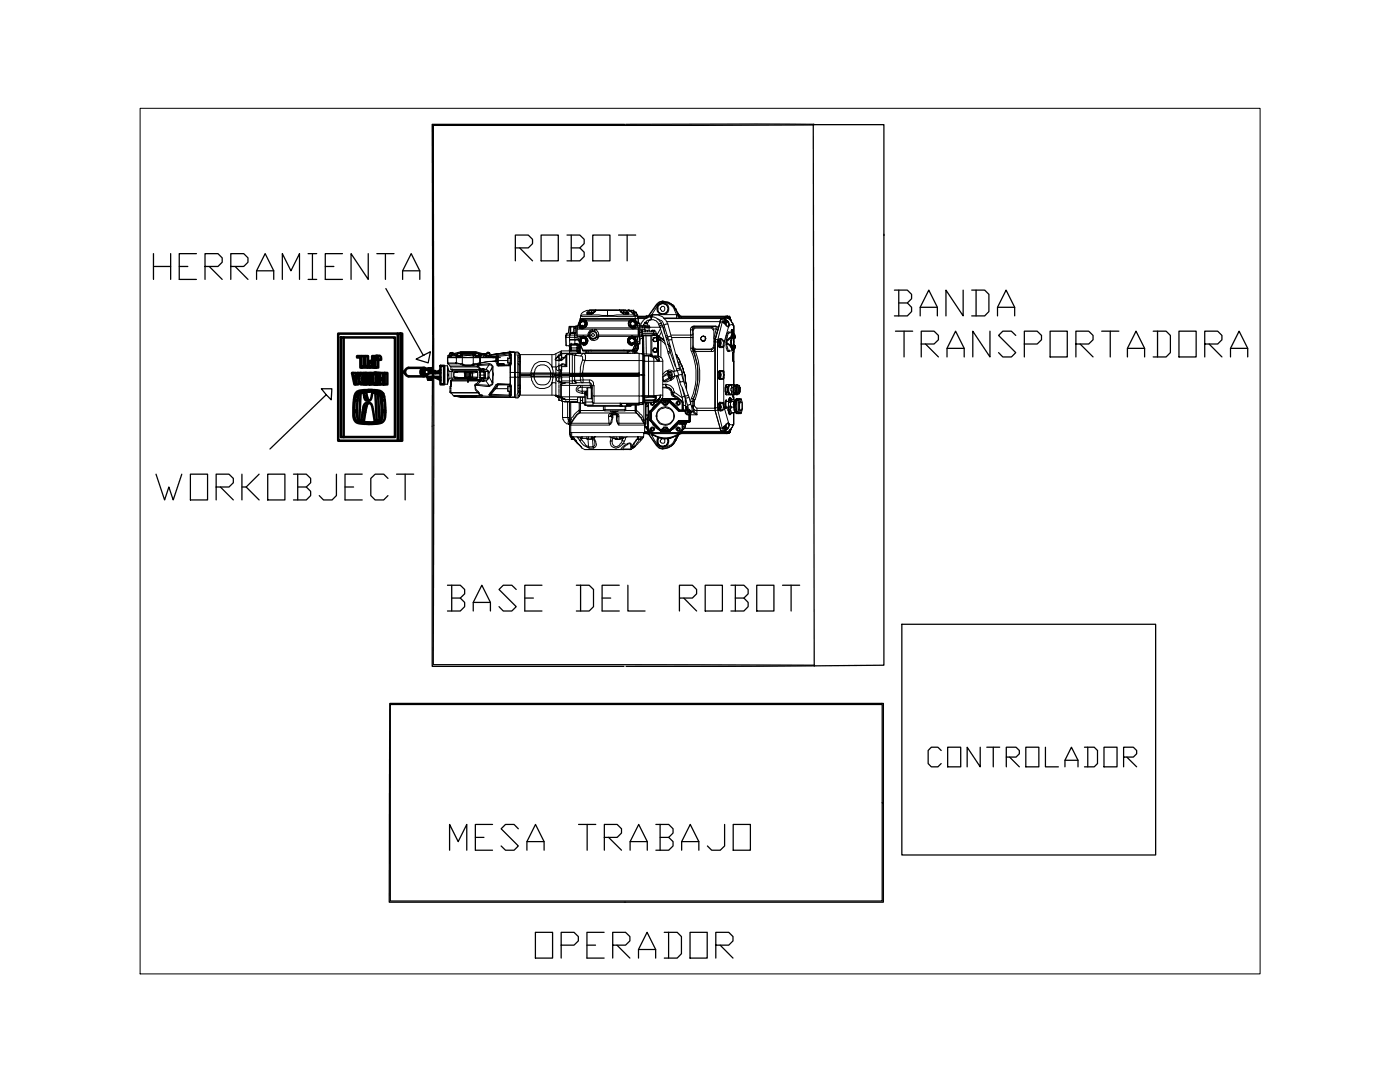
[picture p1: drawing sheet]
<svg xmlns="http://www.w3.org/2000/svg" width="279mm" height="216mm" viewBox="0 0 279 216" stroke-linecap="round" stroke-linejoin="round" font-family="sans-serif">
<defs><g id="words">
<g font-size="9.3">
<text x="102" y="53.3">ROBOT</text>
<text x="29.6" y="57.2">HERRAMIENTA</text>
</g>
<g font-size="8.8">
<text x="177.4" y="64.2">BANDA</text>
<text x="177.8" y="72.3">TRANSPORTADORA</text>
<text x="30.3" y="100.9">WORKOBJECT</text>
<text x="88.5" y="123.1">BASE DEL ROBOT</text>
<text x="88.9" y="170.7">MESA TRABAJO</text>
<text x="105.8" y="192.3">OPERADOR</text>
</g>
<text font-size="7.5" x="184.5" y="154.2">CONTROLADOR</text>
</g></defs>
<!-- layer: 0 -->
<path d="M86.5 25l.1 59.9-.1 47.7 76.1 .2-11.6 .1-26.1 .1M124.6 24.8h-38.3l.1 41.9 .1-41.7 75.8-.1 .2 108 13.9-.2v-85.8M124.9 24.8h37.5l-.1 .1M162.4 24.9h14v22M77 57.6l7.5 13.3M176.4 46.9h.1M65.1 78.8l1 1 .1-2.2h-2.1l1 1.2-11.2 10.8M83 71.7l2.9-1.5-.5 2.2zM86.4 66.7l-.1 66.3h38.2M180 124.6h50.6v46h-50.6zM77.8 140.4h98.5v39.6h-98.6zM77.9 140.6h98.2v39.2h-98.2z" fill="none" stroke="#000" stroke-width=".25"/>
<g fill="none" stroke="#000" stroke-width=".2">
<path d="M88.6 73v3.7h.7M89.3 73v3.7l.3-1.1 .8-.1M89.3 71.4v.8l.1 .4h.1h-.1h2.3l.6 .2M89.3 73.6l.2 .3-.1 .1zM89.3 76.7h.1M89.3 71.9h.1M89.4 74.6l.1 .1-.1 .3zM89.4 75.6l.1 .1-.2 .3zM89.4 72.4h1.7h-.1h.1v.2M89.5 72.6l.5 .6v.6h5.7M89.6 70.9l.2-.1-.4 .1-.1 .5h6.4v1.2h-.2l.2 .1-.5 .3v.2h-5.2M89.6 73.9v1.8"/>
<path d="M89.7 70.9l-.1 .2 .1-.2M89.7 70.9l-.1 .1v-.1M89.8 70.9l-.1 .1M89.8 70.6h.1M89.8 70.9h-.2h.1v.1h.3M89.8 70.5h.6zM89.8 78.2l.2 .2-.2-.2M89.8 70.6h.2M89.8 77.5h.2M90 76.9v.2l-.2 .1h.2v-.2v.2h-.2v.8M90 78h-.2v.3h.2l.6 .7 2.2 .3M90 70.5h.3z"/>
<path d="M90 75.9v1zM90 73.7h5.8l-.6-.5 .1-.2 .6 .5-.1 .3M90 74.1v1.4M90 73.8h5.9l.3 .3M90 78.4h5.5l.2 .4 .3 .2h-5.5M90 76h3.3M90.1 70.9h.1M90.2 70.5h.1M90.2 70.9l-.2 .1 .1-.1M90.3 73.8h.1M90.3 75.8h.1M90.3 70.6h.2v.2l.1-.1"/>
<path d="M90.3 73.8l.2 .6-.2 1.4M90.4 74.1h-.8l-.3-1.1h-.7v3.7M90.5 70.6h.1M90.5 70.6h.3v.1l-.6 .2h.8l.3-.2M90.6 74.3h.2v-.2h2.2h-.2v.2zM90.8 74.1l.5 .2h-.1M90.8 75.3v.2l.5-.1-.1-.1M90.8 70.7l-.7 .2-.1 .2 .1-.2h-.4l.1-.3h.7l1.2-.3h3.5l1.7 .5-1.4-.1M90.8 75.3l2.2 .2h-2.2v.1M91.1 70.9v.2h-.1l.1-.2v.5M91.1 71.2v-.1l1.2-.1v1.6l-1.2-.2v-1h-.1M91.1 70.8v.1h-.1"/>
<path d="M91.1 70.9h-.3l.2 .1h-1.6M91.1 70.9h.1M91.2 70.9l-.1 .1M91.3 70.9l-.2 .1h.8h-.6M91.3 70.6h.1M91.3 70.5h.7zM91.3 70.6h1v.1M91.3 70.9h-.2M91.4 70.5h.3zM91.4 75.4h1.6M91.5 70.6h-.2v.3h-.1h.7M91.5 70.5l6.2 .1h-7.2"/>
<path d="M91.7 79.1h3.4M91.9 70.6h.1v.3l.2 .1 .1-.2M91.9 70.3h3.2h-3.2M92 70.6h.1M92 70.9v.1M92 70.7l.2 .1h-.2M92 79.3h.1M92.2 70.8l-.5 .3 .2-.1M92.2 79.3h10.5M92.2 70.9h.1M92.2 70.8h.1M92.3 70.8h2.3h-.2h.2h-.2v.2l-1-.1-1.1 .1z"/>
<path d="M92.8 74.5v.9l.2-.1M92.8 74.3v1.1M92.8 74.3h.1M92.8 75.4h.1M92.8 74.3h.2v.1M92.9 74.3v1M92.9 74.3v1.1M93 74.3h-.2l-.2 .2M93 75.2l.1 .1M93.1 74.3l-.1 1.1h-.2M93.3 74.1h-.3l.3 .2v1l-.3 .2h.3M93.3 75.5h.1"/>
<path d="M93.3 75.6h-2.5l-.2-.3h.2h-.2v-.3v-.7l.2-.2h4.5v1.4l-1.8 .1v.2h2.3l-5.8 .1M93.5 75.6l-.2-.1v.3h.2v.5h-.2v-.5h-3.3M93.5 76h2.3h-.1l-.5 .5-.4 .2v.2a1.46 1.46 0 0 0 .5 1.4h-5.3v-1.3M93.5 75.5h.1M93.5 74.1v.2h.2M93.7 75.3h.2v.1h.1l-.1-.2h.3l.1 .2v-.2l.8 .1M94 79.3h8.8M94 75.4l-.5 .1v-.2l.2 .2h1.4v.1M94 74.3l-.3 .1v.8h.2v-.8h.3l.1-.1v.1l.8-.1M94 75.4h.1M94.2 74.4h.1v.8h-.1zM94.4 70.7h.2l.2 .3v-.1"/>
<path d="M94.6 72.8a3.6 3.6 0 0 1-2.3 0v-.2a2.54 2.54 0 0 0 2.1 0l.2 .2 .9-.2-.3 .4h-5.4M94.6 70.9h.1M94.8 70.9h.7v.1zM94.8 70.6h.1M94.8 70.9h.1M94.8 70.7l-.2 .1h.2M94.8 70.9v.1M94.9 79.2l-2.9 .1-1.4-.3h1.1l.3 .3h.3M95.1 70.5h.1M95.1 70.6h-.3v.3l-.4-.1 .2-.2h.9M95.1 74.1l-.8 .2-.6-.2v.3l.3-.1-.3 .1v.8h.2v.2l1.2 .1v-.2l.2 .1M95.2 79l-.3 .2h-2.9"/>
<path d="M95.3 70.5h-.2h.2M95.3 74.3h-.2v-.2h-1.8v.2h.2v1h-.2v.2M95.3 72.9l2.3-.1-.6 .9 .5 .4h-.2l.1 .3h.2l-.1-.3M95.4 70.6h.1v.3M95.4 70.5h-.1h.1M95.5 70.9h.2l-.8 .1h.2M95.5 70.5h-.6h.6M95.5 78.2l-.2 .1 .4 .1M95.5 71.4v-.3l-1.1-.1v1.6l1.5-.2v-1M95.5 71h.2M95.7 74.3v-.2h.2v.2h-.2v1.2h.2M95.7 74.8h1.1v.6l-.3 .1 .1 .5"/>
<path d="M95.7 73.8h.1M95.7 72.6l.1 .1h-.1M95.7 71.4h3.5v.2v-.2M95.7 70.9h.1v.2zM95.8 70.9l.2 .1h-.5M95.8 70.9v-.1h.8v.2l1 .1v.3M95.8 70.8l-.3 .1M95.8 75.8l.1 .3M95.9 70.8l.1 .1v.1h-.1h.7v.4h-7.2v1l-.1-.2M95.9 74.1l.9 .2M95.9 73.5l.1 .2 .2-.2h.4v.2l.6 .1 .1 .3h-.5v.7M96 73.7l-.1 .1 .3 .2"/>
<path d="M96.2 75.6l-.3 .2h.1v.2M96.2 75.5l.1 .5h.2l.1-.5M96.2 75.6v.1l-.5 .1M96.2 75.6h.1M96.2 74h.1M96.2 79h.1M96.2 74.1h.6h-.3v-.3l.1 .3 .2 .2v1.2h-.9l.7-.1v-1.1h-.7v1.1h-.2M96.2 78.8l-.2 .2h.2h-5.6M96.6 71.4h1.3v-.3v.3h2M96.6 70.8l.2 .1M96.6 73.8v-.1l.2 .4h-.2M96.6 73.6v.2l-.2-.2-.2 .2v.3h-.5h.6"/>
<path d="M96.8 70.8l.1 .1M96.8 74.1v1.4h.5l-.1 .3-.6 .3-.6-.1a1.55 1.55 0 0 1-1.2 .8v.1M96.8 75.4h.1M96.8 74.3h.1M96.8 75.4v.5l-.2 .1v-.2M96.8 70.9v-.1h.3h-1.4h.2l-.2 .1M96.9 70.9l-.1 .1v-.1h.3M96.9 70.8h.1M97 70.9h.1M97 70.8h.1h-.1M97.1 70.9h.1M97.1 70.6h.1"/>
<path d="M97.1 70.6h.6M97.2 70.5h.5h-.4M97.2 70.5h.5zM97.3 70.6h-.2v.3h-.3h.1l.1 .2v-.2l.9 .1-.2-.2 .2 .3-.1-.2h-.7M97.3 70.5h.1M97.4 74.4v.8l.2 .1-.1 .3-.5 .4 .6 .9-2.5-.2v-.1M97.4 75.2l-.1 .3 .2 .1M97.5 70.5h.1M97.6 71l.3 .1v-.2v.1M97.6 72.6v.2l.5 .2 .1 .3 .2-.1M97.7 70.6l.1 .3M97.7 70.5h-.5h.5"/>
<path d="M97.7 70.6h.1M97.8 70.9l.1 .1zM97.9 71h.1M97.9 71.1h.1M98.1 70.8l3.6-.5-3.6 .5v.6h1.1M98.1 71.1h1.2zM98.4 71.4h.3h-.3M98.4 76.4l-.2-.1 .1-.7-.1-2.3-.6 1.1v.8l.6 1.1a.54 .54 0 0 1-.6 .6v.2M98.6 71.1v.3M98.7 77.5l.2 .1-.9 1.1 3.6 .1v.2M98.9 72.1v-.2l-3.2 .5h.2M98.9 71.4l.1 .5"/>
<path d="M99 71l.2 .1 .1 1.5 .1 .2h2.2v-.4M99 71.1l.4-.2 2.4-.3v-.3v.3h.2l.1 .2v1.8l-.3 .4h-2.3h-.3l-.2-.9h-1.4l-1.7 .3-.1 .3 1.8-.1h.3l.5 .4 .1 1.8-.1 1.6-.2 .4a1.05 1.05 0 0 1-1.1 .3l-2.3-.2 .1 .7 .6 .6a.83 .83 0 0 0 .7 .6l.1 .2M99.2 72.6h.1M99.2 76.9l-1.6 1.9 1.4-2.1 .3-.1 2.5 .1 .3 .3v1.8l-.3 .2v.3v-.3h-4l-.1-.2M99.2 71.2h.1M99.2 76.8l.2 .1-.5 .7h2.4M99.2 71.2v-.1v.1M99.3 76.8l-1.5 1.7-.1 .3 .3-.1v.3M99.3 71.1l-.1 .1M99.4 76.6v.2l2.2-.1h-2.6M99.4 70.9l.1 .2h-.2l-.1 .2M99.5 72.8h.1z"/>
<path d="M99.6 72.8h.1M99.6 72.7l1.1 .1zM99.7 72.6h.9h-.9M99.8 72.6h.5h-.5M100.6 72.8h.1M100.6 72.7h.1M101.3 78.1h.1M101.3 77.2h.1M101.3 72.4h.1M101.3 71.5h.1M101.3 71.9h-1.8l-.2 .2M101.3 71.5v.9"/>
<path d="M101.3 77.2v.9M101.6 77.2v-.4h.1l.2 1.1-.1 .3v-.1M101.6 76.7l.1 .1 .1-.1v1.5M101.6 70.6v.3l-2.1 .2 .1 1.8-.3-.2-.1-1.4v.5v-.2l-.2 .5h.2v-.3M101.6 71.5v-.7l.2-.2v.9M101.7 76.8h.1M101.7 72.8h.1M101.7 70.3h.1M101.8 71.5v1.5l-.1-.2-.1 .2M101.8 77h.1M101.8 72.6h.1M101.8 79.3h.1"/>
<path d="M101.8 70.3h.1M101.8 75.3v1.4v-1.4M101.8 74.3v-1.3v1.3M101.8 78.2v.5l.3 .1M101.8 79h.1M101.8 70.6h.1M101.8 74.3v1M102.1 70.8l-.3 .1v.5M102.1 72.6h-.3l.1-.8-.1-.4v.1h-.5v.9h.5v.3l-.2 .1v.1h-2.1v.1M102.1 77.1l-.3-.1v.2h-.5v.9h.5v.9l-.2-.2v-.7M102.7 70.3h-1h1v9l-6.4-.3h-4.6M102.8 70.3h-1l-3.7 .6"/>
<path d="M103.2 70.3l.1 2.3 .3 .1v2.6h.1v-1M103.3 72.6v1.7h-.5v-4h.6l.4 .6v6.5l-.1-.6M103.3 77v-1.7h.3v2.2l.2 .1-.2 .3 .1 .3-.1 .1v-.8l.2-.1M103.6 71.2l.1 3.1h-.4v1h-1.5v-1h1v5.1h.6l.2-.4v-.2M103.6 70.6v.3M103.6 71.2l.2 .2zM103.6 71.3l.1 .1-.1 .2 .2 .5h-.2l.2 .1v-.1M103.6 78.3v.1M103.7 75.3v1.5l-.4 .2-.1 2.4M103.8 74.9v3.9h6.8l.9 .6-.5-.4M103.8 78.2h-.2v.2v-.2h.2v.6l-.2 .2v-.6M103.8 71.4h.1"/>
<path d="M103.8 77.6v-.2v.8M103.8 74.8v.1h2.1l.4 .2h3.6a1.53 1.53 0 0 1-1.3 1.7 1.6 1.6 0 0 1-2-1.6h-2.8M103.8 74.4v.3l2.3-.1v.4M103.8 74.7v.1h6.1v.3l1.8-.2M103.8 71l-.2-.1v.3M103.8 78.5l-.2 .3M103.8 71.4v.1M103.8 77.6h.1M103.8 72.2l-.1 .6M103.8 71.6v.1M103.8 77.9v.1M105.7 74.7v.2"/>
<path d="M106 75a2.44 2.44 0 0 0 1.7 2.5 2.05 2.05 0 0 0 2.5-1.1v2.4M106.4 74.5v.6M107.2 73.2a1.6 1.6 0 0 1 2.3 .1l.2 .2 .2 .9h-3.3l.2-.6zM109.9 74.5l1.8 .2M109.9 74.5h-3.6l-.2 .1M110.2 70.8v2.4a2.23 2.23 0 0 0-2.6-1 2.23 2.23 0 0 0-1.6 2.2h.6v.8h3.8l-.2 1.2h.6l.1 .1M110.3 74.5v.6M110.4 75v.2h.5v3.6l1.1 .6-.2-.3v-2.3M110.6 74.6v.4M110.8 74.9l.1 .3h.6M110.9 70.6l-.1 1.2 .9 .1 .2-.1v-.2M110.9 73.2h-.7l.2 .8v.6"/>
<path d="M110.9 79l-.1-.2 .7 .5M111 78.8l1 .6-.1-.1M111.4 71.9h-.1M111.5 79.9h.1M111.5 70.9h.1M111.5 73h.1M111.5 76.1h.1M111.5 71.1l-.1 .2v-.2h-.1l-.3 .4M111.5 71.3h-.1a.47 .47 0 0 0-.5 .5l.1 .1M111.5 70.9v.5M111.5 71.5v.7M111.5 72.4v.7"/>
<path d="M111.5 73.3v.7M111.5 74.2v.7M111.5 75v.7M111.5 75.9v.7M111.5 76.8v.7M111.5 77.7v.7M111.5 78.5v.7M111.5 79.4v.5M111.5 70.9l-.2 .2M111.7 79.2h-.2v.7h.6M111.7 79.2h.1M111.7 71.6l.1 .3"/>
<path d="M111.7 74.9v.2M111.8 75.1l-.3 .1a.48 .48 0 0 0-.5 .5 .48 .48 0 0 0 .5 .5l.3 .2M111.8 70.6h.3l-.2 .3M111.8 70.1v.6h.1l-.2 .2M111.8 74l-.1 .4h-.8v-2.5h1.1l.8-.5 .1-.3-.1-.1 .3-.2h1.1v3.7h-.5M111.9 79.4h.1v.5M111.9 70.7h.1M111.9 72.8l.3-.2-.1 .1 .7 .2 .1-.1 .2 .4-.3-.3M111.9 74h-.1a.54 .54 0 0 1-.6-.2 .54 .54 0 0 1 0-.6l.9-.5v1.3h-.2v.4l-.2 .3v.2v-.1h-1.8v-.4h1l-.1 .3M111.9 71.8l-.1 .1h.3M111.9 79.3h.1M112 75.4l.1 .8"/>
<path d="M112 70.9h-.5v.7h.5M112 73h-.5v.8h.5M112 70v.5h1.7v-.5h1.4M112 74v.4h-.3v.3M112 79.4h.1M112.1 75.4h-.6v.7h.5M112.1 76h2.1v.5l3.6-.1 .4 .5-.1 .7M112.1 70.8v.8M112.1 72.9v.9M112.1 76.4h.1M112.1 79.6l.8 .1h2.4M112.1 70.6l-.3 .3 .1-.1"/>
<path d="M112.1 71.3h.5l-.6 .5M112.1 79.4h.1M112.1 79.6h.5M112.2 72.6l.7 .2v-1.7l.2-.3v2.4h-1M112.8 71l-.2 .3 .2 .1M112.9 67.3h.1M112.9 67.3l.1 1.7M113 69h.1M113.1 66.9v-.4h-.1l-.1 .8 .1-.4h.7v.9h1h-1v1.2M113.6 69l.1 .2M113.7 66.9v-.5h.1l-.1 .9M113.7 69.9v.1"/>
<path d="M113.7 69h.1M113.7 69.9h.1M113.7 69.4h.1M113.7 75.2h-1.6v1.2l-.1 .1-.2-.1h.2M113.7 70.6h-1.6v1.2l-.2 .1M113.7 75v5.2h1.6h-1.4l-.1 4M113.7 70.5h.1M113.7 74.7h.1M113.7 69.8l-.1 .2h.1M113.7 67.3h.1M113.7 74.4h-1.7v.7M113.7 76.4h-1.6l.1 .1h-.2l-.2 .3h.2v2.4l-.2-.1"/>
<path d="M113.7 75.1l1-.1-3-.1 .1 .2h.3v.1M113.7 74.6h1M113.7 74.9h.5h-.5M113.7 65.1l-.1 .1M113.7 76.5h.5M113.7 66.9h1v-.5h.1l-.1 .9h-1.8l.1 1.7h.7v.4M113.7 68.9h.1M113.7 69.9h.1h-.1M113.8 68.7h.2h-.1M114 66.4h-.2v-1.2l.2-.1h-.4l-.1 1.3-.4 .1M114 68.7h.1M114.2 70.5v.3l.5 .1v3.7h1.1"/>
<path d="M114.2 74.5h.5v.1h-.5zM114.2 74.7h1.6h-1.2v.2h1.2h-1.6zM114.6 65.1v.1l.7-.1M114.6 65.5v-.3h-.7v1.2M114.7 75v-.1h-.5v1.1l.5-.1 .1 .4 .3 .1-.3-.1-.1-.4M114.8 65.5h-.2l-.2 .9h-.4v.1l.7-.1 .1-1.3h.1l-1.3 .1-.1 1.2M115 68.7h.2v.2l.3-.1-.2-.1 .2 .7h-.2h.4v-.4h-.4v-.3l.2 .3M115 76.4h.1M115.1 66.9h-.4v.4M115.1 70h.1M115.2 70.5h-1.5v4.2M115.2 65.6v2.1l.3 .2 .8 2.1h.4"/>
<path d="M115.2 67.3h-.5v.5h.6h-.6v.9h.4h-1.1h1.3h-.2l.2 .1v1.1M115.2 65.2h-.3v1.2h-.2M115.2 69.9h.1v.1h-.1zM115.2 65.7h3.5l-.3 .4M115.3 65l-.5 .1M115.3 70.1l-.2-.1 .4 .5h-1.8M115.3 67.1h.9h-.5l.1 .5a.93 .93 0 0 0 .6 1.2v.2a.92 .92 0 0 0 .8-1.5l-.5-.4h-.3l1.1 .1a1.05 1.05 0 0 0 1 .7 1.05 1.05 0 0 0 1-.8h6.6l-.7 .3-.2 .2v.8l.6 .5 .3 .1 .1-.1a1.02 1.02 0 0 0 .6-1.4M115.3 68.7l.5 .1v1.6h-.2v-.1v.2h.2h-.2l.2-.2M115.3 69.4h.2l-.2 .6h-1.5l-.1-.1v.1a3.7 3.7 0 0 0-3.1 .8h-6.8v3.6h2.2v.2M115.3 68.9h.1M115.5 69.4h-1.7v-.5h.2v-.2l-.3 .2 .1-.2-.1 .3v.9v-.5h.1v.5h1.4v-1h-1.2v1.1h-.2v-.1l.2 .1M115.5 70.3h.1l-.1-.4 .1 .6h.2l-.2-.1"/>
<path d="M115.5 69h.1M115.5 68.9h.1M115.5 70.5h.1h-.1M115.5 70.1h.1M115.6 70.4h.1M115.6 68.7l-.1 .2h.2l-.1-.2 .2 .2M115.6 70.3h.1M115.7 69l.1-.1v1.4h-.1v-.4h-.4v.1l.3 .4-.3-.1M115.7 69.9h.1M115.7 69h.1M115.7 65.2v.2h.6l-.6 .1M115.8 69.4h.1"/>
<path d="M115.8 69.4h-.1v.5M115.8 67.3h.4a.7 .7 0 0 1 .8 .2 .7 .7 0 0 1 0 .9l-.2 .2h-.6l-.4-.3v-.8l.4-.2M115.8 67.1l.6 .1a.77 .77 0 0 1 .9 .6 .77 .77 0 0 1-.6 .9l-.3 .1v-.2M115.8 64l-.2 .6M115.8 75l-1.1 .1M115.8 64.2h.1M115.8 64h.1M115.8 64v.2v-.2l.4-.2zM115.8 63.6h.1M115.8 69h.1M115.8 79.3h-.5v1h.5v1.6l-.2 .5a4.9 4.9 0 0 0-1.7 2l-.1-.2-.1 .6 .1-.3h.2l-.1 .3h-.2v-4.6v6.1M115.8 79.4v.7l.1-.2h.4"/>
<path d="M115.8 63.8l.6-.1 .6 .3 .1 .9-.4 .4v.1a1.03 1.03 0 0 0 .3-1.4h8.5a.94 .94 0 0 0 .4 1.4v-.1M115.8 67.5v.8l.2 .3 .4 .1M115.8 65.1v.3M115.8 67.6v.5l.4 .5M115.8 67.5h.1M115.8 79.7l.1 .2M115.9 79.3l-.1 .1 .1-.1h.4v.1M115.9 64.2l.5-.2a.66 .66 0 0 1 .3 1.1l-.4 .1-.5-.2zM115.9 64.3h.1M115.9 64.8v-.5l-.1 .3 .1 .3 .4 .2h-.3l-.1-.2M115.9 71l.3-.4 .2-.1 .4 .4-.1 1-.4-.1a5.5 5.5 0 0 0-.5 2.7h-1.1M115.9 62.9l.4-.1 3.8 .1 6.2-.1 .9 .1 .1 .7"/>
<path d="M116 67.7v.4l-.1-.1zM116 68.2l.4 .3h-.2zM116 64.2h.3l-.4 .1zM116 67.7h.1M116 65.2h-.3l.1-.1-.2-.5-.3 .8M116 68.1v.1M116.1 67.5l.6-.1a.71 .71 0 0 1 .1 1l-.4 .2-.3-.2-.3-.4zM116.1 63.9l-.2 .1a.7 .7 0 0 0-.1 1.1M116.2 78.5a1 1 0 0 1-1.2-.9l.5-.6 .3-.1 .1 .4-.6 .2v.2v.2l.9 .2v.4h.5l.1 2.3h1.4l.2-.3M116.2 67.5l-.2 .2a.46 .46 0 0 1 .4-.2 .46 .46 0 0 1 .4 .2l-.1-.2zM116.2 76.9v.4h-.3M116.2 63.8v.1l.2-.1 .4 .2 .3 .3v.6l-.5 .5h-.3v-.1"/>
<path d="M116.2 63.9h.1M116.3 71.8l-.1-.7-1.5-.2v-.1l.5-.3h12.4v4h-11.8v.2h.5l-.6 .1 .1 .1h.5v-.2h11.3h-11.3v-.2l-.5 .1v-.1M116.3 65.1h.1M116.3 64.2h.3l.1 .1zM116.3 63.9h.1M116.3 75l-.5 .1 .5-.1 .1 .8h1.2a.82 .82 0 0 1 .8 1l.2 2.2h-.4M116.3 74.5h.1M116.3 76.4h-.2l-.3-.5h-1.1v-.8h1.1v.8l.6-.1v.6M116.3 63.7l.5 .3 .2 .2M116.3 67.2h-.5v.3M116.3 75.1h11.3M116.4 68.8l.3-.2v.2h-.3v.2"/>
<path d="M116.4 67v.2M116.4 68.5l.4-.3-.1 .3zM116.4 68.5h.1M116.4 67.2h.1M116.6 67.2l-.2-.2-.2 .1a.93 .93 0 0 1 .9 .5 .93 .93 0 0 1-.1 1l-.3 .1v.2M116.7 70.5h9.2M116.7 78.5v-.3h.4v.6M116.7 65.3v.1l-.5 .1v.1M116.7 79.3h-.4v.4M116.7 79.2h-4.7l.9 .5-.9-.3 .1 .7h1.6M116.7 64.8l.1-.2-.1-.3v.6l-.1 .2h-.3h.3l.1-.2M116.7 64.3h.1"/>
<path d="M116.8 78.2l.1 .6-.2-.2zM116.8 67.7l.2 .3-.2 .1zM116.8 67.7h.1M116.8 68.1v.1M116.8 78.2v.5M116.9 78.7v2.1M116.9 78.6h.1M116.9 78.3h.1M116.9 70v.5M116.9 78.2h.1M117.1 70l-.1 .5M117.2 77.9l-.1 .3h-.1v.6l.2 .2"/>
<path d="M117.2 77.5l.1-.1h.7v2.2h-.7l-.1-.2zM117.2 62.3l.6-.4h1.1l-.3 .3 .3-.3-.5 .6-.3 .2h-1zM117.2 62.3l1 .1v.2M117.2 68a.5 .5 0 0 1-.5 .6M117.2 62.7h.1M117.3 70.5v-.5h7.9v.4a.88 .88 0 0 1 1.3-.3h.3l-.6 .4M117.3 77.4v2.2M117.3 70.4h7.9M117.6 61.9h7.4M117.6 62.7v-.3h.6h-.1l.1 .3M117.6 62.5h.1M117.6 67.1a.78 .78 0 0 0 1.1 .5l.3-.2 .3 .1"/>
<path d="M117.6 62.4h.1M117.6 66.9h.2v.4l.6 .2a.69 .69 0 0 0 .6-.9 .69 .69 0 0 0-1.2-.2v.5M117.6 75.8v.6M117.8 76.4v.5h-5.8l.2-.3 .7-.2-.8 .1M117.8 62.4v.3M117.9 70h.1M117.9 77.4v-.1h-1.7v.8h.9M118 79.4h.1M118 70h.1M118 78h.1M118.1 77.6h.1M118.1 78.1v1.5h.1l-.1-.4"/>
<path d="M118.1 61.9l-.1 .4M118.1 77.4v.5M118.2 77.5l-.1 1.5M118.2 77.3l-.1 .1h.1M118.2 66.6h.2l.3 .3-.3 .2h-.2l-.1-.2zM118.2 77l-.4-.1v.2l.3 .2M118.2 61.9h-.1v.4M118.2 66.1v-.4l-.6 .3-.3 .6 .2 .3M118.2 62.5h.1M118.6 62.3l-1 .1M118.6 62.4h-.2M118.7 62.2l-.6 .5h-.9l.4-.2-.4-.1"/>
<path d="M118.7 62.3l-.3 .1M118.9 65.8l-.3 .3a1.01 1.01 0 0 0-1.1 .8l.1 .2h-.3v-.2h-2.1M118.9 61.9h.1M118.9 61.9h-1.7a1.56 1.56 0 0 0-1.4 1.9v.4M119.2 66.9h8.2M119.5 61.9h3.5M121.2 61.9v1.2M123.6 61.9h1.8M123.6 61.9h.2l.2 .4 1 .1h-.2v.3M123.6 61.9h.1M123.7 61.9l.3 .3M123.9 62.2l.6 .5h.9l-.4-.2 .4-.1"/>
<path d="M123.9 62.3l.2 .1M124.3 62.4l.1 .2M124.3 62.5h.1M124.4 62.4h.1M124.4 62.4h.4M124.5 61.9h-.1h.1M124.5 62.3v-.4h-.9l.5 .5M124.5 62.4v.3M124.5 70h.1M124.5 62.3v-.4l.6 .2a.41 .41 0 0 1 .3 .6h-.9l-.5-.3M124.9 61.9h-7.3h7.3M125 62.4h.1"/>
<path d="M125 62.5h.1M125.4 61.9h.1M125.4 62.3l-.4 .1v.3M125.4 62.7h.1M125.4 61.9l.9 .8 .2-.1M125.5 61.9h.1M125.5 64.2l-.1 .1a1.12 1.12 0 0 0 1.5 1.1v.1M125.6 67.6l.5-.2 .5 .2 .2 .2a.72 .72 0 0 1-.9 .8l-.4-.5zM125.6 61.9h.3M125.6 67.6a.65 .65 0 0 1 1 .5l-.1-.5M125.8 61.9h-.4l.4 .2 .1-.2M125.8 64.3l.2-.1a.48 .48 0 0 0-.1 .7 .48 .48 0 0 0 .6 .1h-.6z"/>
<path d="M125.8 67.6l-.2 .4 .3 .4-.3-.2v-.2M125.9 68.4h.1M125.9 63.9v-.1l-.4 .2v.2l.1-.2 .4-.2 .3 .1v-.1v.1M125.9 68.7h.1M125.9 67.5h.1M126 64.2h.1M126.1 65.1h.1M126.1 67.2h.1M126.2 68.7v.1l-.3-.2 .2 .4M126.3 63.9h.1M126.3 67.2h-.2a.71 .71 0 0 0-.7 .5v.7l.5 .5M126.3 63.7a.88 .88 0 0 0-.7 1.4l.4 .3h.8v-.3l-.5 .2a.63 .63 0 0 1-.8-.5v-.5a.82 .82 0 0 1 1.5 0v.5l-.2 .3 .2-.2v-.6l-.2-.3"/>
<path d="M126.3 65.3v.3M126.3 68.6l-.1 .1 .1 .1M126.3 67l-.2 .2M126.3 61.9l.2 .2v.5h-.2l-.4-.5h-.1M126.3 68.4l.3-.3-.5 .5-.2-.2 .4 .1M126.3 67.6a.48 .48 0 0 0-.7 .3M126.3 67.3h.5v.2M126.3 68.6h.1M126.3 63.8v.1M126.3 69.9l.3-.1-.3 .2M126.3 69.8a.62 .62 0 0 0 .5-.8h.1v.4l-.4 .4h.1M126.5 62.1l.5 .3v.3h.2l.2 1.8"/>
<path d="M126.5 62.1v-.2h-.6v.2h.6v.6v-.1l.3 .1M126.5 62.6h.1M126.5 62.5l.3 .6v.5M126.5 64.2l-.3-.2-.2 .2 .8 .1v.5l-.3 .2 .3-.2v-.3l-.3-.3M126.5 63.9l.3 .1v.2v-.2l-.5-.2 .2 .1a.78 .78 0 0 1 .3 1.2M126.5 62.1h.1M126.5 63.9h.1M126.5 65h.1M126.5 62.4h.1M126.5 62.4l.3 .3-.3-.1M126.6 62.9h.1M126.6 68.1h.1"/>
<path d="M126.8 64.5h.1M126.8 70.4h.1M126.8 68.9v.3M126.8 64.2v-.6h-11v.3l-.7 1.7M126.8 65.1h.1M126.8 67.7v-.2a.75 .75 0 0 0-.9-.3 .75 .75 0 0 0-.5 .8M126.8 63.8h-10.1v.1M126.8 64.2h.1M126.8 64h.1M126.8 67.7h.1M126.9 67.3l-.1-.1h-.5l.6-.1-.1 .5a.77 .77 0 0 1-.5 1 .66 .66 0 0 0 .5-.9 .73 .73 0 0 1-.6 1 .73 .73 0 0 1-.8-.7l.1 .4 .4 .2M126.9 67.1l-.9 .1"/>
<path d="M126.9 68.2l.1 .6v-.2h.6M126.9 62.4h.1M126.9 65.2v.2h-.1M126.9 68.4l-.1 .2M126.9 68.5v.5h.5v-.4M127 68.8l.6-.2-.3 .1v.1M127 64.6a3 3 0 0 1 .4 2.5l-1.2 2.9h-9.8l-.1-.1h10M127 64.3h.4v.2v-.9h-.6l.1 .4a4.7 4.7 0 0 1 .5 3.1l-1.1 2.9h-.2M127 70.1h.1M127 64.6h.1M127 70.1h-.2l-.3 .4 .3-.1M127 70v.5"/>
<path d="M127 64.5h.6v1.7h-.2M127 62.6l-.5-.5 .4 .3 .3 .5M127 64.6v.4l-.2 .1 .1 .1h-.4M127 70l.2 .5M127.2 67.6v.6h-.2M127.2 64.9h.4M127.2 64.5v.3M127.3 64.3l.3 .2h-.2M127.3 62.9h.1M127.3 69a1.07 1.07 0 0 1-1.1 1l.3-.1M127.3 63.4h1.8M127.4 65.4l-.8 .1-.1 .1-.6-.2h-9.2l-.3 .2-1.1-.2-.1 1.5 1.1 3"/>
<path d="M127.4 67.1h-1.1a.86 .86 0 0 0-1 .8 .86 .86 0 0 0 1 .9v-.2M127.4 63.6h.1M127.4 65.7h-8.7a1.44 1.44 0 0 1 .8 1.4h-.4M127.4 69.4l-.1 .4-.4 .3h-.1a1.08 1.08 0 0 0 .6-1.1v.2a1.14 1.14 0 0 1-.9 .9M127.4 63.6h1.5M127.4 68.6v1l-.8 .8M127.6 70.6h.5l.2 .1v1.2h-11.6l-.4 2.4v.2h11.3v4.5h-9v1.5h-.2l-.2-.4v-3.1h.4M127.6 74.5h.1M127.6 74.7h.1M127.6 75h-11.3v-.1h-.5v.2M127.6 74.9h-11.3h11.3M127.6 64.5h.1v4.1h-.1v-2.4"/>
<path d="M127.6 68.2h-.4v.4M127.6 65.2h.1M127.6 67.9h.1M127.7 67.1l.4-.1v.3l.2 .1v.1l-.6 .2M127.7 66h.4v.2v-.2M127.7 66.4h.4v-.2v.8v-.1h-.4M127.7 65.4h1v-.4h-.4v.4M127.7 65h.4v.4M127.7 65.8h.4v.3M127.7 65.1h1.1M128.1 66h.1M128.1 66.4v.5"/>
<path d="M128.1 67.1l.2 .4v-.5h.1l.1 3.7M128.1 70.6l1.8 .1v.3h-1.4zM128.1 74.8h.2l-16.6-.1v.1h2v.1M128.1 67h.1M128.1 66.2h2.4v.4M128.1 66.6h3l.1 .3 1.3 1.1M128.1 70.6l.6 .3v1M128.1 65.8h.2M128.1 65h.2M128.3 66.2v-.4h.4v.4M128.3 74.8v-2.9h-.2h.3v2.9h.3M128.3 70.6v-3.1v3.2"/>
<path d="M128.4 79.6l.3 .2M128.4 64.7v.2h1.1l.1 .3M128.4 79h.3M128.4 74.8h-.8M128.4 79.2v.4l.3-.2v-.2h-.3v-.2h.3v.2l.7-.1v-.1h1.1v.1l.3-.1 .2 .1v.5l-.5 .3h-.3h.7a1.04 1.04 0 0 0 .9-1.1 .97 .97 0 0 1-.5 1l-.8 .1M128.5 79.6v.7M128.7 79.9v-.1h1.5v.1h-1.5v.4h-.3M128.7 65h.1v.4h-.1l.1 .8M128.7 79.4h.1M128.7 64.3l.5 .2zM128.7 79.4v.3M128.8 65.2h.9v.2h-.9"/>
<path d="M128.8 65.9h.4v.3M128.8 66.9h.1l.1 3.8M128.8 65.1h.8M129 63.1h.1M129 63.1v.1M129.1 63.5l.3-.3 .5-.2a1.84 1.84 0 0 1 1.7-.1l.6 .3 .7 .7 .4 .7M129.2 64.9l.2-.9 .5-.2-.8 .2-.4 .3-.3 .7M129.2 65.9h.5v.3M129.2 63.2h-.3v.2M129.2 65.2v.2M129.4 79.3v-.2h1.1l-.2 .2M129.5 65.4v.5"/>
<path d="M129.6 62.8l-.2 .3h-13.5M129.6 62.8l-.2 .3-.5 .1h-1.6M129.7 70.9h.1h-1.4v1h.3v.2h.7v-1.1M129.8 63.2l.1 .6a1.64 1.64 0 0 1 1.7 1.3l.1 .2h-2M129.8 63.2h.1M129.8 70.7v.3h-.1l.5 .2 .3 .5v7.3l1.8-.2M129.9 63v.2h.1a1.96 1.96 0 0 0-2.1 1.8M129.9 63.2a2.37 2.37 0 0 1 2.3 1.9l1.6 5.2 1 2.9M129.9 63h.1M129.9 71v-.1v.1M129.9 71h.1M129.9 70.9l-.1 .1"/>
<path d="M130 66.9h-.1v3.8M130 63.2v.6M130 70.7v.3M130.1 70.9h.1l-.3-.2v.3h.3l.7 .5 .4 .6h1M130.1 71l.6 .4 .5 .5 .2-.1-.1-.4-.6-.2M130.1 62.9v-.1l-.3 .2M130.1 66.9v4M130.2 71l1.4 .1 .4 .3 .3 .5v6.9a1.53 1.53 0 0 1-1.8 1.5h-2l-.2 .4h-.7v.1l-2.6-.1 .5 .2M130.2 70.9h-.1h.1l-.1 .2M130.2 79.8l.6-.2v-.3l-2.3 .1-.1 .8-.1 .1v-1.3h-.2h.3v-4.2h-.3h.2v4.2h-.7v1.5h-9M130.2 62.9h.1M130.2 66.9h.6l.4 .4 .1 3.8-.1-3.9-.4-.3h-2.7l.3 .1h1.5"/>
<path d="M130.2 62.9l.1 .3M130.3 65.9h-.2v.3v-.3h.4M130.5 69.5a.47 .47 0 0 1 .7 .3v.3l-.7 .2-.2-.4zM130.5 67.4h.5l.2 .4-.2 .3h-.5l-.2-.3 .2 .3h.5l.1-.2v-.3l-.4-.2-.2 .1-.2 .3zM130.5 69.5h.5l.2 .4-.2 .4h-.5l-.2-.4 .2 .2 .4 .2a.43 .43 0 0 0 .1-.7l-.3-.1-.4 .4zM130.5 66.9a.67 .67 0 0 1 .9 .6l-.1-.3M130.5 71.2h.2v-.2a.87 .87 0 0 1 .9 1.1v-.2h-.3M130.5 66.9h.1M130.6 65.9h-.1v.3h.4v.4M130.6 79.9h.1M130.6 66.9h.1M130.7 65.9v.3"/>
<path d="M130.8 79l-.2 .3M131 60.7l.3 .2-1.2 1.9h4.9v.7M131 66.6v.3M131.2 63.6l.6 .3a1.08 1.08 0 0 1 .7 1l1 3.1M131.2 66.9l1.3 1.1zM131.2 71.9l.1 .2h-1.9v6.9h-.7v-4.2h-.3h.3v-2.7h-.3M131.2 66.9l.2 .4 .2 .1M131.2 67.5h.1M131.3 66.9l.6 .9-.3-.1-.2-.2M131.3 60.9l.3-.3a2.15 2.15 0 0 1 3 1.2l.5 1.1 .5 .5M131.3 67.5l.1 3.6zM131.4 67.7l.5 .2v3.4"/>
<path d="M131.8 79.9h.1l-2.3 2.3h.1v1.7l2.2 2.2-2.2-2.2M131.8 65.6l-.7 1.3h-.8v-.3M131.8 78.8l-.2 .8M131.9 79.9h.1M131.9 67.8l.8 .8M132 79.7h3.4l.7 .6v1.6M132 64.5l-.6 .2M132 79.9h.1M132 62.8a1.16 1.16 0 0 1-.9-1.2 1.16 1.16 0 0 1 1-1.1l.2-.2 .1 .2a1.11 1.11 0 0 1 1.1 1 1.11 1.11 0 0 1-.8 1.2l-.1 .1M132 79.9v.2M132 66.2l-.4 .9M132.1 79.6h3.3z"/>
<path d="M132.1 61.1h.3a.61 .61 0 0 1 0 1h-.3l-.3-.4v-.3zM132.1 64.8l-.5 .3M132.2 67.6h.2v.2M132.3 65.1l-.6 .2 2.9 8.8M132.3 60a1.6 1.6 0 0 0-1.3 .7l-1.6 2.3-2.1 .1v-.2M132.3 77.4a1.32 1.32 0 0 1 1.6 .9h.3l-.2-.4a.96 .96 0 0 0-1-.6v.1M132.3 65.4h.1v.3M132.3 60.3v-.1l.9 .1a2.5 2.5 0 0 1 1.7 1.5v-.1a2.01 2.01 0 0 0-1.5-1.4M132.4 65.5v.1M132.4 64.6l-.2 .4M132.5 64.9l.3-.2 .5-.1 2.4 9.2M132.5 63.6h11.5l-.3 .4-1 3.7v13.7l.5-.1v-13h.2v.9l.3 .2-.1-.2v-.4h.1"/>
<path d="M132.6 65.1l-.2 .4 .2 1M132.8 76.7h-.5M132.9 76.7h-.1v.2l.2 .4h-.7M132.9 67.3l.4 .2M133.1 74l.2 .3h.2l-1.2 .9M133.1 64.2h10.6M133.2 66.9l-.4 .2M133.3 74.4l1.2-.3 .2 .9-1.2 .4zM133.3 68.6l.4 .6zM133.3 74.7l-1 .5 .1 .8 .7-.1 .7-.4v.3l.1 .1-.7 .3h-.7l-.2-.4M133.3 73.9a1.33 1.33 0 0 0-1 .9M133.3 67.5l-.3 .3"/>
<path d="M133.4 68.7l.3 .5M133.5 79.9l.1 .2-.1-.2h-1.5l-.1 .2h1.2M133.5 75.4l-1.1 .6M133.5 69.5l.5 .5M133.6 74.6h.3v.4l-.2-.1-.1 .1zM133.6 79.9h.1M133.7 79.9h.1M133.7 79.9l1.8 2M133.7 70l-.4 .1M133.8 70.3l-.4 .2M133.9 78.3l.3 .1v.4h.3a4.2 4.2 0 0 1 1.7 1.4v-.1M133.9 67.1h-.3l-.3 .2"/>
<path d="M133.9 78.4a.64 .64 0 0 0 .6 .7M134.1 67.8h-.5l-.1 .2 1.5 6M134.1 78.3a1.61 1.61 0 0 1 1.5 .7l.6 .4M134.1 78.4l.1-.2a1.58 1.58 0 0 0-1.2-1l-.1-.5a1.8 1.8 0 0 1 1.7 1.6l-.4 .1M134.1 75.7l-.3 .2M134.2 75.2l-.1 .2zM134.2 78.3v.5l.4 .2-.1-.2 .1-.5M134.4 74.1l-.9-.3-.2 .1 .2 .4 .3-.2 .2 .2h-.5M134.5 74.1l1.4-.3 .3 .9-1.5 .3M134.6 78.3h.1M134.6 75.1l-.2 .5-.3 .1v-.3l-.3 .1 .3-.1-.1-.1M134.6 61.8h.3l.5 1.4h.6v.2"/>
<path d="M134.9 75l1.3 4.4 .2 2.5M134.9 70.7a11.3 11.3 0 0 1 1.7 3.8l.4 2.2v1a13.4 13.4 0 0 0-1-4.9zM134.9 61.7h.1M134.9 70.8h.1l.2 .4a10.4 10.4 0 0 1 1.6 5.1l.2 .4v1M134.9 61.7l.4 1.1a.54 .54 0 0 0 .7 .3h-.3l-.4-.3M135.1 79.6l-.7-.5 .1-.1 .5 .2 .4 .4M135.2 73.9l.2 .9M135.3 74.9l.8 2.5a6.2 6.2 0 0 1 .7 2.9v1.6M135.3 72.1l.8 2 .5 2.3M135.3 62.7l.3 .2-.3-.2a3.4 3.4 0 0 0-3-2.7v.2a1.25 1.25 0 0 0-1.2 .6l-1.5 2-.1 .3M135.3 62.7h.1M135.3 75.1l-.3 .1"/>
<path d="M135.4 79.6l.8 .7zM135.6 62.9h.1M135.6 62.9l.4 .2h9.2M135.6 73.5l-.6 .1v.1M136 74.7l1.9 5.9a1.95 1.95 0 0 1-.1 2.2h1.3l-.7-.4-.1-.2h-.3M136 63.2h8.7M136 63.1h8.8M136.2 77.4l1.1 3.5v1M136.4 76l-.7 .3v-.1M136.6 79.1l-.5 .2M136.6 78.8v.2M136.8 79.7v.4z"/>
<path d="M136.8 79.7v.2M137.3 78.8l-.1 .2h-.5M137.5 79.3l-.7 .1M138 70.1l.3-.1a12.8 12.8 0 0 1 0 9.8v1.2h-.3M138.3 69l.1 .8h3.7l.2-.2v-.4M138.3 65.7l-.1-.1 .1 3.8M138.3 66.6l-.2 .3h-.2v.5h-3.9M138.3 67.4h-.4v2.1M138.5 65.6l.3-.1h3.2l.5 .5v2.9a.71 .71 0 0 1-.8 .8l-2.9-.1a.6 .6 0 0 1-.5-.7v-2.9zM138.5 65.1l-.3 .3v.3l-.4 .1 .1 1.1h-4M138.6 69.8v.2l.2 .1-.4 .2a12.6 12.6 0 0 1-.1 9.3l-.3-.2-.1 1.1M138.6 65.3l-.1-.2h4.3l-.8 .2"/>
<path d="M138.6 69.9l-.3-.4h-.4v.4a12 12 0 0 1 .1 9.5M138.7 70l-.3 .1-.1-.6 .1 .8M139.9 67.4l-.1 .1 .2 .3M140 67.8l.4 .3h.2l.2-.3-.4 .3h-.3zM140 67.3l.1-.2h.3h-.3l-.2 .3v.4M140.4 67.1l.4 .2zM140.4 67.1h.1M140.4 68.1h.1M140.8 67.8h.1M140.8 67.3h.1M140.8 67.3l.1 .2-.1 .3zM142 69.8v.3"/>
<path d="M142.3 65.9v-.4l-.1-.2h-3.7l-.2 .1v.6M142.5 68.2h.2M142.6 69.4l.1 12h-3.7l-.4-.4v-1.1l.1-.2M142.6 68.2l.1 1.2h-.4M142.7 68.2h.1M142.7 68h.1M142.7 69.7l-.4 .4h-3.5a13.1 13.1 0 0 1-.1 9.6l-.4-.1v.5h-.4M142.8 67.7l.5 .1-.1 .5-.5-.1zM142.8 67.7h.1M142.8 65.1l.1 .1v.4l-.6 .1M143.3 65.8l-.4-.2-.4 1.9 .2 .1v.1M143.4 74.3h.2v1.1h-.2"/>
<path d="M143.4 65.5l-.5-.4h-4.6a.7 .7 0 0 0-.5 .7M143.4 67.8l.2 .1 .2-.1v1.2l.3 .2 .2-.2 .1-.7M143.6 67.9l-.2-.1v.5h.2h-.2h.2v-.4l.1 .2h-.1v.6l.1 .1h-.1v-.7h.1l.2 .2-.1 .3v-.3M143.6 74.1h.2l-.2 .2h-.2h.2zM143.6 68.3v.7h-.2M143.6 74.3l.1 .1h-.1v.8h.1l-.1-.1v-.6l.1-.1 .1 .2M143.6 75.7h.5l.3-.2v5v-.2h-.7M143.6 69.4h.5l.3-.2v-.2v5.1v-.1l-.7-.1M143.6 68.9l.2 .1-.2 .2h.7M143.7 64.2h.1M143.7 75.2l-.1 .2M143.7 64.2l.3-.6h.7l.2 .2v.1l-.2-.2-.4 .6"/>
<path d="M143.8 68.3h.1M143.8 68.6h.1M143.8 74.9h.1M143.8 74.7h.1M143.8 74.9l-.1 .2M143.8 74.8v-.2v.4l.1-.2M143.8 67.6v.2l-.2 .2M143.8 67.8h.1M143.8 68.6l-.1 .1M143.8 68.5h.1M143.9 67.6l-.1 .2 .7 .5v.7h-.2M143.9 63.8h.1"/>
<path d="M144.1 64.2l.7 .5a.63 .63 0 0 0 .6 .6l-.9 3-.5-.7h-.4l-.3 .2zM144.3 74l-.7 .1 .1-.2h-.1l-.2 .2v1.3h.2l.1 .3-.3-.1v-.2M144.3 75.4l-.2 .2-.3-.1-.2 .1h.7M144.3 74.3l.1 .4-.1 .7h.2v-1.1l-.4-.2h-.3v1.4l-.2-.2M144.3 64.3h.1M144.5 64.5l-.2-.2 1.1 1 .1-.4 .8-.2 .1 .3v1.5v-1.5l-.1-.2M144.7 64.5h.1M144.7 63.7l-.3 .6M144.7 63.5a1.55 1.55 0 0 1 1.6 1.3l.1 .3M144.7 63.4l-12.3 .1M144.8 64.5l.1-.3-.1 .5M144.8 64.3l-.1-.3-.2 .5"/>
<path d="M144.8 78.2l.3 .6h.3M144.8 79.9h.1l-.1 .2 .1 1.4-.2-.3v-1.1zM144.8 78.2v-.9v.9M144.8 63.2h.4l.3 .4h-.1M144.8 63.4h.1M144.8 63.2v.2M144.9 63.2v.3l-.6 .1-.2 .6h-.4l-.9 3.5M144.9 68.7l.2-.1 .1 1.2 .2 .2h1l.3-.6v-.4l-.1-.1 .1 .3-.3-.3 .3 .1v.2M144.9 64.8h.1M144.9 64.3h.1M144.9 64.8v-.5h.3l.2 .3-.2 .5M144.9 79.9h.1"/>
<path d="M144.9 64l-.2-.1v.7M144.9 63.2h.1M144.9 63.2l-.1 .3M144.9 63.9v.4M144.9 63.2h.8l.1 .5v-.2h-.3l-.1-.3h.2zM145.1 76.7h-.2l-.2 .6v.9h.1l.1 .6h.2l-.2-.6v.4l.2 .2M145.1 68.5l-.2-.2 .2 .3 .6 .4M145.1 68.5h.1M145.1 68h.1M145.2 77.3v.9h-.4v-.9h.4l.2-.6 .1 .3-.1 .1-.2 .6 .2 .6 .1 .2-.1 .3-.2-.6M145.2 63.2l-.4-.1-.1 .3-.7 .2M145.2 63.2h.2v.3l.5 .5"/>
<path d="M145.2 63.2h.1M145.2 63.2h.3M145.2 63.6v-.2h-.4l-.9 .3-1.2 4v14.2l1.1 4 .9 .4v.1h.5M145.4 77.1l-.2 .2 .2 1.1M145.4 64.2h-.2l-.3-.3 .3 .1 .3 .5v.4h-.1h.1M145.4 76.7h-.3l-.3 .6 .3-.6-.2 .1v.5M145.5 70h.1M145.5 79.9h.1M145.5 78.5h.1M145.5 76.9h.1M145.5 78.6v.2h.2l-.1-.2 .1 .2M145.5 64.9h.1"/>
<path d="M145.6 63.7l.7 1M145.6 79.7h.1l-.2 .4 .1-.2h.3v.2M145.6 63.7h.1M145.6 66.4l-.1-.2h-.1l-.5 .7v1.2l.2-.1a.84 .84 0 0 0 .7 .9l.2 .3M145.6 63.2h.1M145.6 63.2l.1 .3M145.7 78.6v.2h.3M145.7 76.7l-.2 .2M145.7 79.4l-.3 .7 .2-.7h.3v.2M145.7 63.7v.1M145.8 79.4l-.2-.1-.4 .8M145.8 63.6h.1"/>
<path d="M145.8 68.9l.2 .1v.2l-.1 .2M145.8 63.8h.1M145.9 67.1l.1 .1v.3l-.4 .1-.5 .5M145.9 67.5l-.1 .4 .1 1-1-.6v.2l.2 1.4 .1 .2 .4-.1M145.9 63.9v-.1v.2M145.9 77.9l.1 .5v-.2M145.9 79.9h.1M146 77.3l.3 .1v.8M146 64.2h.1M146 78.5h.1M146 69.2h.1M146 67.1h.1"/>
<path d="M146 67.1h.2l.1 .3M146 65.8h.2h-.2l-.1 .6M146 79.6h-.3l-.3 .9M146 77l-.1 .9 .1 .3 .4 .2M146 67.5l.3-.2a2.31 2.31 0 0 1 0 1.9l-.3-.2zM146 67.5h.2l.1-.2 .1 .2v1.4l-.1 .3-.3-.6zM146 66.4v-.4h.2v.4M146.2 78.7l.1 .5M146.2 76.8l-.5-.1v.2M146.2 79.8l-.2-.2-.1 .3M146.2 65.8h-.2v.6v-.6h.2l.1 .6-.3 .2-.3 .8 .1 .1-.7 .5v-.3l.6-.3M146.2 67.3h.1"/>
<path d="M146.2 69.2h.1M146.3 77.3l.1-.3-.1 1.2 .2 .4h.4l.1-.5v-1l-.1-.2h-.3l-.1 .3v1.1l.4 .5h.2l-.1-.7M146.3 79.2l.1 .1v.5v-.5zM146.3 70.4l-.1 1.5 .2 .3M146.3 71.9v.2M146.3 64.7h.1M146.3 69l-.1 .2h-.2v.2l.2 .1 .1 .3 .1 .1 .3-.7-.3 .7-.1-.1-.1-.3-.2-.1v-.2M146.3 77.9v.3l.3 .5-.4 .1-.2-.4M146.4 67.5l.3-.1v-.2l-.1 .3a.98 .98 0 0 0-.3-1.1h-.9l-.2 .3-.1 1h-.2M146.4 64.9v14.5l-.2-.7-.2 .1v-.2h-.5l-.1-.4 .1-1.3h.5v-.2M146.4 67.6l.2-.1-.2 .1v.1M146.4 68.7l.2 .2-.2-.1"/>
<path d="M146.4 70.1v.2v-.3l-.1 .3h.1l-.2 .3v1.3l.2 .3v4.5v-4.6h-.1M146.4 77h.1M146.4 76.9l.1-.2 .1 .1-.2 .2M146.4 78.5l.1 .3M146.4 68.9h.1M146.4 72.2h.1M146.5 67.3l-.1-.4-.1-.1-.4 .7 .4-.9 .4 .5v.2h-.2l-.1 .2M146.5 69l-.2 .7-.3-.3-.1-.5-.2 .1 .2 .2 .1 .7 .3 .1M146.5 76.7h-.3l-.2 .3-.1 .7M146.7 67.2l-.2-.6h-.2l-.3 .7M146.8 77.3l.2 .2-.1 .7-.2-.3zM146.8 79.9l-.2 .3"/>
<path d="M146.8 77l.2 .2v.3v.9l-.1 .1-.2-.2zM146.9 79.6h.2M147 77.2l.1-.5-.6 .2-.2 .8M147 78.3v.1M147 79.6l-.4 .7h.2l.3-.7h.5v.2M147 77a.44 .44 0 0 1 .7 .3v.9l-.1 .4-.5 .2M147 78.2l.1 .4h.2h-.2v-.1M147 77v.4zM147 79.9h.1M147.1 76.7l.2 .1-.2 .1M147.3 79.6l.3 .1-.2 .1M147.4 76.9l-.3 .4v.9l.3 .4"/>
<path d="M147.4 77.4h.2v.8l-.2-.1zM147.6 79.7h.1M147.6 77l.1 .3v.9l-.1 .3-.2-.3v-.9zM147.6 79.6h.1M147.9 79.6l.2 .7v1.4l-.2 .8-.3-.8h-.2v-1.4h.2zM147.9 79.6h-.3l-.2 .7M112.3 80.1h.1M112.3 83.3v.4l.2 .1a1.15 1.15 0 0 0 1.2 .8l-.3-.2 .1-.5 .2 .2v-.8h-1.4v-3.2l1 .1v3.2l.1 .4 .1 .1 .1-.3M112.9 80.1h.1M113.3 80.1v.1h.4M113.7 84.6h.1M113.7 86.3h.1"/>
<path d="M113.7 80.2h.2M113.8 87.2l-.1-.9 .3 1.4 .1-.2M113.8 87.2h.1M114.1 87.7h.2l-.2-.2v-.3h4.1l.2 .2a1.6 1.6 0 0 1 .2 1.6l-.2 .2v.2M114.1 86.3v.9h-.2l.4 .3M114.1 87.2h.1M114.1 87.3l.2 .1zM114.2 87.2l.1 .1M114.3 87.4h.1M114.3 87.2v.3l.6 .5 1.1 1.3 .7 .4h7.8l-.2-.1 .3-.4 .6-.6 .6-.1 .1 .3v.9h-.3M114.3 87.5l.2 .2M114.3 87.7h.1z"/>
<path d="M114.4 87.2l1.7 2.1M114.4 87.3h.1M114.5 87.2l.8 1.3 .9 .9M114.7 87.7h-.1h.1M114.9 88h.1M115 88h.1M115.1 87.2l.6 .6M115.6 80.3v1.6h.2M115.6 82.1v-.2l-.9 .7-.6 .8-.2 .2 .3 .3M115.8 80.1l.1 .4-.1-.2M115.8 80.5v1.4l-.2 .2 .1 .3-.5 .4-1.2 1.7h7.5l.1 .3 .2-.3 .1 .1 .2-.3 .2-1.3M116.1 87.2l-.2 .3-.6-.2"/>
<path d="M116.3 80.1v-.4v.8M116.3 80.3v.2h-.4M116.3 87.2l-.2 .3h-.2l.2 .2v-.2h1M116.3 80.3h.4M116.4 80.3l.3 .5h.1l-.1-.1h.1M116.4 80.3l.3 .4M116.7 80.2h1.5M116.8 80.8h.1M117 80.8l.3 .3h6.4M117.1 80.9h6.8h-.1l.3-.1-.2-.3h-.2l.1 .4M117.1 87.2v.5h.9v-.2M117.3 87.7h.1"/>
<path d="M117.3 87.7l.3 1.7M117.5 87.2v.3l-.2 .2-.2-.2M118 87.2v.3l-.2 .2-.3-.2M118 87.7h.1M118.1 87.5h.1v-.3h-.1v.3M118.2 87.2h.7l-.3 .1 .3 1.1a.75 .75 0 0 1-.5 1 2.79 2.79 0 0 1-2.7-1.6l.4-.1 .6 .9a1.72 1.72 0 0 0 1.7 .6l-.2-1.7h.2M118.2 80.1v.2l.2 .2M118.6 87.8h.1M118.6 87.3l-.2 .1M118.9 87.2h8.3M120.4 81.1v.6l.3 .3h4.1l.1-.1v-.8M120.4 81.7h.3v.3"/>
<path d="M120.7 81.9h-4.9v.3l-.1 .2h11.3l.6 .4 .7 1.1M120.7 81.1v.6h4.1v-.6M121.6 87.2l.3 .1a1.45 1.45 0 0 0 .6 2l.5 .1a2.65 2.65 0 0 0 1.9-2.1l.3-.1M121.8 82v.1h1.6v-.1M121.8 83h.1M121.9 87.3l.4 .1M121.9 84.6l-.3 .1v.1h-7.7v1.5M122 82.4v.4M122.1 83v.4h.2M122.2 82.7h.1M122.2 88a.85 .85 0 0 0 .4 1.1 .85 .85 0 0 0 1.1-.5l.4-.4v-.4l.5 .2M122.3 82.1l.1 .2h.2"/>
<path d="M122.3 82.8v.2h-.3M122.3 82.2h.6M122.3 87.5h.4M122.3 82.7h.6M122.4 82.3h.1M122.4 87.2l-.2 .8h-.4M122.7 87.2v.3l.2 .2-.2-.2M122.9 82.1l-.4 .2M122.9 87.7h.1M122.9 82.4l.3 .4M123 82.6h-1l.2 .1v.3M123 83v.9l.5 .9h5.2v.4"/>
<path d="M123 82.8l-.1-.2h.2l.2 .4h-.3v-.2l-1-.1-.2 .4-.3 .1v1.3l.4-.1 .2-.9-.1-.5h-.2M123 83.6l.3 .9M123.1 87.2v.3l-.2 .2h.5l-.3-.2M123.1 83v.6l.1-.6M123.3 84.5h.2v.3zM123.3 83l.2 .2M123.4 87.7h.1M123.6 87.2v.3l-.2 .2h.3l-.1-.2M123.8 87.2v.5M123.9 80.5h3.7M124 87.2l.1 .3h.3l-.3 .3v-.3h-.3M124.1 87.2l.3 .3 .5-.2"/>
<path d="M124.1 88.5h.7M124.3 89.7h1.5M124.8 81.9h2v.3l1.1 1.2 .6 1.1h-5v-1.7l-.1-.2-.3-.1a1.66 1.66 0 0 0-1.5 0l-.1 .3v.4M124.9 81.7l-.3 .3M125.6 80.8l.4 .1M125.9 89.6l-2.2 .1M125.9 89a.39 .39 0 0 0 0-.5 .39 .39 0 0 0-.5-.1l-.9 .6-.7 .7h-7.1M125.9 81l-.9 .1M126.2 80.8l-.3 .3h-1.8l-.2-.2-.2 .2h.4M126.2 89l.1 .2-.2 .2M126.5 88.4v.8h-.2v-.2M126.8 89l-1 .7h.1"/>
<path d="M126.8 80.8v1.1l.2 .5-.1-.4h-.1v-1.2M126.9 82.1l.1-.2 1 .9 .5 .8-.2 .3a1.41 1.41 0 0 1 .4 1.3v1.1h-15v-2.2M126.9 87.8h.1M127 80.8v1.1h-.2M127.4 87.3h.1M127.4 87.3v.2l-.2 .2h.4l-.2-.2M127.6 87.2h-.2l-1.2 1.8M127.6 80.7h.7M127.6 87.7l.3-.2v.2zM127.6 87.7l.3 .1M127.7 87.7l-1.4 1.7M127.9 87.2v.3"/>
<path d="M128.1 80.3h.2M128.3 87.3h.1M128.3 87.3l-.4 .1v.1M128.4 80.2v-.1v.4l-.1 .1v-.3h-.2h.2M128.4 80.3l-.8 .2v.2h-2.6v.3h-.9v-.2M128.4 86.5h.7M128.4 80.1l-.1 .2M128.4 80.5h.1M128.4 86.4h.6v-.1h-.5l-.1 .9h-1.2l.2 .1-1.2 1.6-.2 .3 .1 .2 .7-.2 1.6-1.9M128.5 80.3v3.3l.2 .9h.1h-.1h.1v-4.2M128.7 84.5v.3l-.2-.3h.2v.1h.1v-.1M128.7 80.1l1.8-.2v.3h.2l.4-.1 .5-.5a1.13 1.13 0 0 1-1.1 .6v.1"/>
<path d="M128.7 80.1h.1M128.7 86.1h.8M128.7 80.1l-.4 .2h-.7M128.9 85.4a4.5 4.5 0 0 0 7.9-.4l.3-.8a4.4 4.4 0 0 1-3.7 3.3 4.4 4.4 0 0 1-4.5-2.3l-.2-.2 1.4 1.5h5.3l.8-.8a4.4 4.4 0 0 1-7-.1M128.9 80.3v4.3h-.1M128.9 81h.5h-.2M128.9 85.4h.1M128.9 86.3h.5l.9 1.4 .8 1.1h.2M128.9 80.3h.3M128.9 81.1h.5M128.9 82.8h.5M128.9 83.5h.3"/>
<path d="M129 86.5l.5 .1 .1 .2M129 86.4l.4 .1 .2 .4M129.1 85.4h.1M129.2 86.5l.3 .3 1.5 2.1 .6 .5 .7 .2M129.2 80.3l.2 .7v2h-.5M129.2 83.7v1.9l-.5-.7 .4 .5M129.2 86.3h.3a3.2 3.2 0 0 1 1.2 1.7l.6 .9 .3 .1a2.3 2.3 0 0 0 3-1.2M129.4 80.3v2.9v-.2M129.4 83.2h-.2v.5h-.3M129.5 80.3h-.1v5.4l.8 .6h5.2l.7-.6v-1.1M129.6 86.1l-.9 .2M129.6 86.8h.1"/>
<path d="M129.6 82.2h.1M129.7 80.3a.5 .5 0 0 0 .6 .5h.2l.1-.5M129.7 83.8l2.2 2.2-.1-.1h.2M129.7 83.9h.1M129.7 82.1h.1M129.8 85.4l.4-.2 .4 .2v.4l-.4 .3-.5-.5zM129.8 83.9l.2-.1-.1 .1 1.9 1.9h.2v.1l-.2-.1v.1M129.9 80.3v.2l.3 .2 .3-.1v-.3l-.2 .4h-.2zM129.9 85.5l.3-.1 .3 .1v.3l-.3 .1-.3-.1zM130 85.4h.3l.2 .2-.2 .3h-.3l-.2-.3zM130.1 84.3l.5 .9 1 .6M130.1 86.6v.3h.4"/>
<path d="M130.1 86.4h5.3M130.5 80.2l-1.8 .1h-.3v.2v-.2h.3M131.3 87.3l-.1 .4a1.21 1.21 0 0 0 .6 1.5 1.22 1.22 0 0 0 1.3-.3 1.22 1.22 0 0 0 .3-1.4M131.4 87.4l.2-.1a1.03 1.03 0 0 0 .2 1.7 1.03 1.03 0 0 0 1.5-.7l.1-.5-.2-.3a1.05 1.05 0 0 1-.2 1.3 1.05 1.05 0 0 1-1.3 .1l-.4-.5zM131.6 80.3l-1 .6-.5 .8M131.8 80.1h.1l-2.2 2.1v1.6h.1v-1.6h.2h-.3M131.8 87.8l.3-.3h.3l.3 .3-.1 .6h-.5l-.3-.2zM131.9 86h.1h-.1M131.9 80.1h.1M131.9 86h.1M132 85.8l.4-.4-.4 .5zM132 80.1l-2.1 2.1-.1-.1"/>
<path d="M132 86h1.6M132.4 85.6v.4M132.4 80.6l-.4-.5h-.2v.1l.2-.1 .6 .6 .5-.1-.7 .1M132.4 80.1v.4M132.4 80.1h.1M132.4 85.4h.6l.5 .5M132.4 80.6h.1M132.4 85.4h.1M132.6 80.3l.2-.2 .1 .1-.1 .3zM132.7 80.1h.2v.4h-.2zM132.7 85.6h.2v.3h-.2zM132.8 85.6l.1 .1-.1 .2-.2-.1z"/>
<path d="M133.1 80.1h.1M133.1 80.6l.4-.5h.2l1.8 1.8v.2M133.1 80.6h.1M133.1 85.4h.1M133.2 85.6l.5 .3M133.2 85.4h-.1M133.5 80.1h-.4l.1 .4M133.5 80.1l.2 .1-.1 .1zM133.5 80.1l-.3 .6M133.6 80.1h.1M133.7 86.1h.1M133.7 80.1h-.1l2 1.8"/>
<path d="M134.1 80.3l.4 .2a2.6 2.6 0 0 1 1 1.4h2.3v2.2l-.1 .1h-2.1M134.9 87.8h.1M134.9 87.8a3.2 3.2 0 0 1-2.6 1.7v-.3M135 80.5l.2-.4h.3l.2 .4-.2 .2h-.3l-.1-.2 .2 .2 .3-.2v-.2l-.3-.2-.2 .4M135 85.6l.2-.2h.3l.2 .2-.2 .3h-.3l-.1-.3v.2l.2 .1 .3-.1v-.3l-.3-.1-.2 .2M135.1 80.1l.2-.2 .4 .2v.6l-.5 .1-.3-.3zM135.2 85.2l.5 .2v.5l-.4 .2-.4-.5zM135.3 86.9l-.6 1.3a2.51 2.51 0 0 1-1.3 1.1M135.3 84l.1 .1-1.7 1.8h-.2v-.1h.2v.1l-.6 .1v-.6h-.7M135.3 82l1.4 .1a.52 .52 0 0 0 .2 .5 .52 .52 0 0 0 .6 .1l-.4-.1-.3-.4M135.3 86.9h.1M135.4 81.9l-.1 .1-1.7-1.7-.7 .6-.5-.1-.5-.5-1.9 1.9v1.6l1.9 2 .7-.6h.5l.5 .6 1.8-1.9 .1 .1h2v-.1h-2"/>
<path d="M135.5 86.7a4.7 4.7 0 0 1-2.1 2.6 1.69 1.69 0 0 1-2.3-.5l-.1 .1M135.5 82l2-.1h-.4l-.3 .3-.1-.2zM135.5 84.2l-1.8 1.9M135.5 84.6h.4M135.6 84.1l-.1-.1-.1 .2M135.6 81.9h.1M135.6 84.2h.1M135.9 84.2v.4h-.4v-.4l-1.8 1.9h-1.8h1.7M135.9 86.3h8.8M136 84.2l-.1 .3 .2 .1h.5l.2-.4M136 86.5a.54 .54 0 0 0-.7 .4v-.2M136 86.3h-.3"/>
<path d="M136.1 86.1h7.9M136.2 84.6v1.1v-1.1M136.2 81.9v-1.6v1.6M136.2 80.6l.2 .2M136.2 80.3h.2M136.2 80.1v.1M136.4 80.9h.4M136.4 84.3h.2v.2l-.4 .1M136.6 84.2l-.4 .4-.3-.1 .3 .1 .2-.2M136.6 85.5h7.1M136.6 84.2v.3l-.2 .1M136.7 82.2l.6 .5"/>
<path d="M136.7 84.5l-.5 .9M136.8 81.9v.2v-.2h.3M136.8 81.2l.3 .7-.3-.8 .5 .1v.4l-.2 .1M136.8 82.1h.1M136.8 82.2h.1M136.8 81.5l.2 .4M137 84.2l-.3 .9-.5 .6M137.3 82.1h.2v.2h-.2zM137.3 82.1l.2 .1v.1l-.3-.1zM137.3 82.8l.4-.3v-.4l-.1 2h-2.1l-1.9 1.9h-1.6h1.1M137.3 82.7h.1M137.5 82.8h.1v1.1h-.1z"/>
<path d="M137.5 82.7l.1 .1M137.5 81.9l.2 .2zM137.5 81.9h.1M137.6 82.5v.3l-.1-.1M137.6 84.2h.1M137.6 81.9h.1M137.7 84.1v.1h-2.1h2.1v-2.3h-2.2l-1.8-2h-1.8l-2.2 2.2v1.8l2.2 2.2h1.8l1.9-1.9h-.1a2.78 2.78 0 0 1-1.4 1.6M137.7 81.9h-2.2l-1.8-2h-1.9h.1l-2.2 2.2M137.7 83.9l-.2 .2M137.7 84h.1M137.7 82h.1M137.9 80.6l-.7 .2"/>
<path d="M138.1 81.9l.2 .3 .2-.2M138.3 80.9a.83 .83 0 0 0 .8 1v.9a1.87 1.87 0 0 1-.8-1.9zM138.3 80.1h.1M138.6 80.1h-.3v.8h.3M142.7 81.4v.5l1 3.5h.4l.2 .6 .6 .1h.5l.5-.4 .5-1h-.1l.1-.1v-2.3v2.3l-.1 .2-.8-.1-.1-.4v.1l-.5 .2-.6 .8 .2-.2M143.3 81.9a1.01 1.01 0 0 0 1.2-.3v-.3l.9 3.1-1 .7-.1 .3h-.2zM143.4 80.6h.2v.7h-.2M143.4 81.3h.2v.4l-.2 .2zM143.4 81.9l.2-.2 .2 .3M143.6 80.5h.2l-.2 .2-.2-.1h.2zM143.6 80.7l.1 .1h-.1v.8h.1l-.1-.1v-.7l.3 .3M143.7 85.4l.3 .6 .7 .1 .1 .2"/>
<path d="M143.7 81.6l-.1 .1M143.8 81.1h.1M143.8 81v.4zM143.8 81.9h.1M143.9 81.3l-.2 .2M144.3 80.3v.2h-.7l.1-.2h-.1l-.2 .2v.8h-.2l.1 .6h-4.2v-.5M144.3 80.6v.4l.2 .3-.1-.8v.1l-.3-.1h-.3l.1 1.1-.1 .3-.2-.2M144.3 85.4l.4 .5 .2-.1-.2 .2h-.7M144.4 81.3l-.1 .4-.5 .2 .1 .1M144.4 85.2l.3 .7M144.5 85.1v.4l.3 .1v-.2M144.7 85v.8l.2-.1"/>
<path d="M144.7 86.1l.2 .2-.1-.2M144.7 86.3h-8.7v.1M144.8 84.9v.2M144.8 85.2l.1-.1v.3v-.2M144.8 86.3v.1h-8.8l-.7 .4-.4 1h-.3l.4-.9M144.8 86.3h.1M144.9 84.8h.1M144.9 84.8v1M144.9 85.4h.1M144.9 86.3h.3M144.9 81.4h.1M144.9 86.4h.1"/>
<path d="M145.1 80.1l-.2-.2v1.5l.2-.2M145.2 86.5h-9.2l-.3 .1-.4 .3M145.2 86.1v.2h-.3l-.1 .1 .8-.1M145.2 86.4h.1M145.2 81.2l.2 1.4 .2 .2 .2-.1M145.2 84.5a.75 .75 0 0 1-.3 1.2v.1l.5-.4M145.4 80.8l.2 .6h.3l.1-.2M145.4 81.2v1.1l.3 .4M145.4 80.1h-.5l-.1 .4 .1 .7h.5v.5M145.4 86.4h.1h-.1M145.4 80.3h.4v.8h-.4zM145.4 81.5v-.3v1.1l.2 .4 .3-.2"/>
<path d="M145.4 81.9l.3 .4M145.4 80.2v.1M145.4 81.1h.1M145.5 82.2h.1M145.5 86.3v.1h-.3M145.5 84.7h-.1l.1 .3-.1 .4h-.5M145.5 84.7h.1M145.6 85.9h.1M145.6 86.3h.1M145.6 82.2h-.1M145.7 81.4l.1 .3h-.4l.3 .8h.3l.2-.2M145.7 81.7l.3 .8"/>
<path d="M145.7 86.1l-.3 .2h.2l-.7 .1M145.7 85.8v.1M145.8 81.1l.1 .2M145.8 80.8l.1 .3h-.1M145.8 86h.1M145.8 85.9l-.2 .4zM145.9 85.6l-.1 .2h.1M145.9 85.7l-.1 .2-.3 .1-.1 .3h-.2l.3-.3-.1 .1M145.9 80.2l-.1 .3M145.9 85.7h.1M146 80.1l-.1-.2 .1-.1h.8l-.3 .3h-.6l-.1 .2 .1 .9h.6v.5l.3 .5M146 81.3l-.1 .1"/>
<path d="M146 85.5h.1M146 80.1h-.1l-.1 .2M146.3 84.9l-.1 .3-.6 .7M146.4 81.2l.1 .7 .3 .4h-.8l-.2-.4v-.5M146.4 80.3l.2-.1v.9h-.2zM146.4 84.6l-.1 .2M146.5 80.1a.77 .77 0 0 1 0 1.1l-.2-.5zM146.6 81.1v.6h.2M146.6 81.7l.4 .8M146.8 80.3v1.4l.3 .8v-.1M146.9 82.5h.7M147 80.1l.1-.5h.3v.3h-.4v2.4l.4 .2v-.3h-.4"/>
<path d="M147 80.1v.5l-.1 .1 .1 1.2M147 82.2h.1M147 82v.2M147.4 81.7l.2 .8h.3M147.4 82.3h.2M147.6 82.4h.1M147.6 80.3v1.4M147.6 82.4v.1v-.2l-.3 .2M147.8 80.1l.3 .2v1.4l-.2 .3-.3-.4v-1.1z"/>
<circle cx="116.4" cy="64.6" r=".73"/>
<circle cx="118.4" cy="66.8" r=".81"/>
<circle cx="126.3" cy="64.6" r=".56"/>
<circle cx="130.7" cy="67.7" r=".46"/>
<circle cx="132.3" cy="61.6" r="1.06"/>
<circle cx="132.3" cy="61.6" r="1.04"/>
<circle cx="133.8" cy="74.8" r=".43"/>
<circle cx="132.8" cy="83" r="1.67"/>
<circle cx="132.8" cy="83" r="1.85"/>
</g>
<!-- layer: PDF2_Visible (ISO) -->
<g fill="none" stroke="#000" stroke-width=".51">
<path d="M68 67.3h10.8v19.9h-10.8zM68.6 67.3v19.9M70.4 74.4l.2 .7h.5l.1-.7h.8M70.7 75.4h.4l-.3 1zM71.1 75.1l-.1-.7h-.7l.4 2.3h.2M71.4 79.9l-.2 2M71.4 74.4l-.5 2.3h.6l.1-.6M71.5 79.2l-.1 .7h-.6M71.6 78.7l-.1 .5h-.6M71.7 75.5a.71 .71 0 0 0 .4 .9M71.7 75.6l.2-.8 .6-.1v1.7h-.4M72.1 71.1v2.2h.2"/>
<path d="M72.5 74.8a1.75 1.75 0 0 0 0 1.5M72.5 78.3h.6M72.5 78.3l-.5 .1-.3 5.6h.4M72.6 73.1v-2h-1.3v.2h.6v2h.2M72.6 74.4h-.5a1.27 1.27 0 0 0-.5 1.8l.3 .5h.7M72.7 79.2l-.2-.9h.6l.2 .9h-.6l.1 .4h.6l-.1-.4M72.8 79.6l.3 .3h.6l-.3-.3M72.9 71.1v2h.5M72.9 74.4h-.3v2.3h.3M73 78.1a1.86 1.86 0 0 0-1.9 .6M73.1 74.4l.7 1.9v-1.9l.7 .1M73.4 77.8l1 .1-1-.1a3.1 3.1 0 0 0-2.2 .5l-.1 .1a9.5 9.5 0 0 0-.5 5l.1 .2a1.39 1.39 0 0 0 1.4 .9l1.3 .1"/>
<path d="M73.4 73.1v-2h-.7v2h-.4v.2h1.1M73.5 73.1h-.1v.2h.5M73.6 78.1a1.85 1.85 0 0 0-2 .6h-.5l-.1 .2-.3 3M73.7 76.3v.4h-.6v-1.9l.7 1.9h.2M73.7 72.4l.6-.1v.8l-.6-.1zM73.7 78.1h-.7h.4a2.66 2.66 0 0 1 2.3 .5 10.5 10.5 0 0 1 .3 5.1 1.24 1.24 0 0 1-1.3 .5l-2 .1M73.8 74.8l-.1-.4h-.8v2.3h.2M73.8 77.9a2.02 2.02 0 0 1 2.1 .6M74 74.4v2.3l.5-.1M74.3 72.4v.6M74.3 78.3l1.1 .1M74.4 77.9a2.02 2.02 0 0 1 2.1 .6h-.6l.3 1.2 .1 2.2"/>
<path d="M74.5 71.1v2.2h.2M74.6 74.7a.49 .49 0 0 1 .6 .1 .49 .49 0 0 1 .1 .6 .76 .76 0 0 1-.5 1.1 1.25 1.25 0 0 1-.3-1.5zM74.8 74.3a1.15 1.15 0 0 1 .7 1.5l-.2 .7-.5 .3M74.9 78.4l-.6-.1-.2 .9a.67 .67 0 0 1-.3 .7 .67 .67 0 0 1-.7 0M75 71.1h-.7v.9h-.4a.75 .75 0 0 0 0 1.3h.6M75.1 74.8a1.66 1.66 0 0 0 0 1.5M75.1 71h.1a.69 .69 0 0 1 .3 .8M75.5 71.8v1.5h-.6v-1.7a.24 .24 0 0 1 .2-.3 .24 .24 0 0 1 .2 .3v.2h.8a.57 .57 0 0 0-.4-.8h-.6a.53 .53 0 0 0-.4 .7v1.6h.2M75.7 74.5l-.9-.1a1.49 1.49 0 0 0-.2 2.3l.8 .1 .3-.2M75.9 74.4v1.1h.7v-1.1h.7v2.3h-.5v-2.3M76.4 75.8v.9h-.5v-.9h.7v.9h.2M76.4 75.5v-1.1h-.7v2.3h.2"/>
<path d="M76.5 78.5l.2 .7h-.6M76.7 79.2l.1 .7h-.6M76.8 79.9l.1 2M79.4 66.6v21.3h.5M79.9 66.6h.4v21.3h-.4v-21.3h-12.4v21.3h11.9M70.7 81.9h.5v.3h-.5zM70.7 82.2a1.64 1.64 0 0 0 .7 1.9l2.3 .2M71.2 82.2a1.49 1.49 0 0 0 .9 1.9l1.1 .2M72 84h.6M72.4 82.3h.5l-.3 1.7h-.5zM73 81.7l-.1 .6M73.1 81.4l-.1 .3h-.5"/>
<path d="M73.2 81l-.1 .4h-.6M73.4 80.4a.75 .75 0 0 0-.8 .6M73.6 80.4h-.2a.97 .97 0 0 1 1 1.1l.4 2.5h.4M73.7 80.4l-.3 .2-.2 .4h-.6l-.2 1.3M75.7 84l-.3-5.6h-.5l.3 5.6h.5h-.8M76.3 81.9h.6v.3h-.6zM76.3 82.2a1.77 1.77 0 0 1-.9 2.2l-2 .2h.8M76.9 82.2a1.85 1.85 0 0 1-.8 2.1l-1.4 .3"/>
</g>
<!-- layer: PDF3_Visible (ISO) -->
<g fill="none" stroke="#000" stroke-width=".51">
<path d="M80.8 74.1l-.2 .1 .2 .2M80.9 74l-.1 .2 .1 .3M81.5 73.4a.86 .86 0 0 0-.7 .8 .86 .86 0 0 0 .7 .9M81.6 75.1h3M81.6 73.4h3M84.5 73.7h.4M84.8 73.6a.6 .6 0 0 0-.7 .6 .6 .6 0 0 0 .7 .6M85 73.7a.55 .55 0 0 0-.6 .5 .55 .55 0 0 0 .5 .6M85 74.8h-.5M85 74.8a.52 .52 0 0 1-.5-.7 .52 .52 0 0 1 .7-.4 .56 .56 0 0 0-.8 .6 .56 .56 0 0 0 .8 .5h-.2M85.1 74.9l.1 .3h2.6l.1 .2M85.1 73.7a.54 .54 0 0 0-.6 .5 .54 .54 0 0 0 .6 .6"/>
<path d="M85.2 73.7a.75 .75 0 0 0-1.1 0 .75 .75 0 0 0 0 1.1 .75 .75 0 0 0 1.1 0M85.3 75.3l.1 .1M85.3 75.2v.1M85.4 73.6h.2zM85.4 73.8h.2zM85.4 73.6v.2M85.4 75.7h.1M85.4 75.7v-.3h.2v.3M85.5 75.7h.3zM85.6 74h1.3l-.1 .5M85.6 73.6h.5zM85.6 73.8h.4z"/>
<path d="M85.6 75.4h.3M85.8 75.7h.2zM85.8 73.6v.2M85.9 75.7v-.3h.2v.3M86 73.8h.1zM86.1 75.7h.1M86.1 73.6v.4M86.2 75.2l-.1 .2M86.5 75.2l1.3 .6M87.8 75.8l.1 .1M87.8 73.9l-.9 .4M87.9 73.8l-.1 .1"/>
<path d="M87.9 74.3l-.1 .2h-2.2M87.9 73h.7v3.7h-.7z"/>
<circle cx="85.1" cy="74.2" r=".49"/>
</g>
<circle cx="85.4" cy="73.8" r=".25" fill="#000"/>
<!-- layer: 0 -->
<path d="M28 21.6h223.5v172.7h-223.5z" fill="none" stroke="#000" stroke-width=".2"/>
<use href="#words"/>
</svg>
